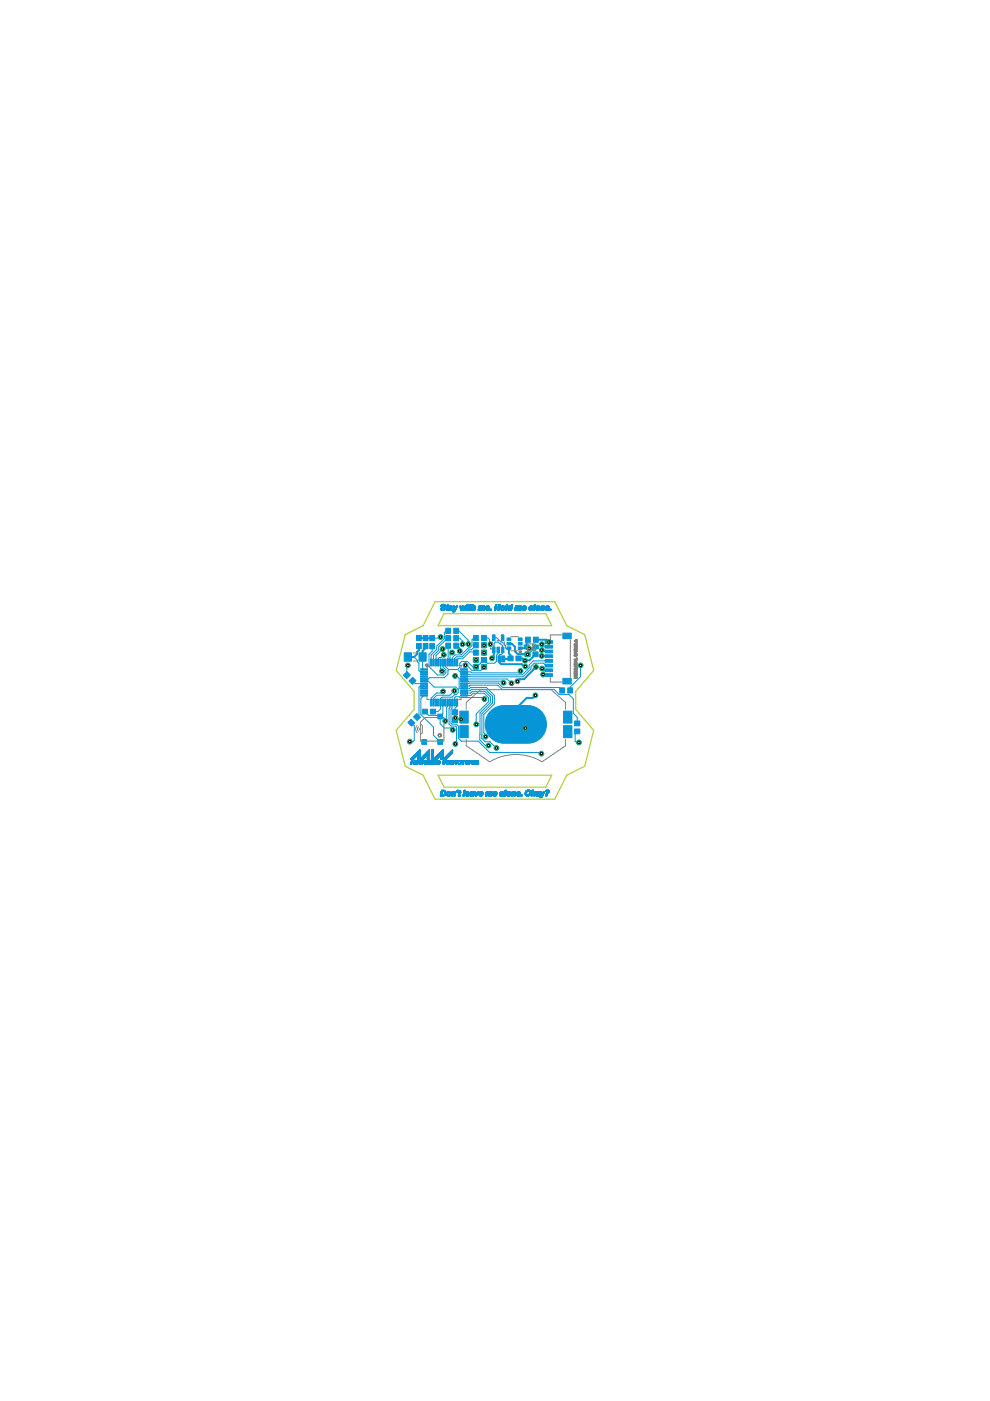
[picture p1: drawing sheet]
<svg xmlns="http://www.w3.org/2000/svg" width="210mm" height="297mm" viewBox="0 0 210 297" stroke-linecap="round" stroke-linejoin="round" font-family="sans-serif">
<g fill="none" stroke="#0696d7" stroke-width=".21">
<path d="M87.8 139.3l.7 .7v.3l.3 .3v1.6l.2 .2 .9 .1M89.6 139.3v2.3M91.6 137v1.1l-.6 .6v2.6l1.8 1.8h1.2l.5-.5v-.6l-.6-.6v-.9M93.4 129.1h.3M93.4 129h.2M93.4 135.1l-.2 .2h-1.6M93.4 129.2h.9M93.5 129.3h.8M93.5 128.5h.3M93.5 128.4h.3M93.5 129.3h.7M93.5 128.6h.4"/>
<path d="M93.6 128.6l.4 .1M93.6 128.3h.8M93.6 128.7h.5M93.6 129.4h.5M93.6 128.7l.6 .1M93.6 128.2h.7M93.7 128.2h.6M93.7 128.8h.6M93.9 128.8h.4M93.9 128.4h-.4M93.9 137.6l-1.4 1.4-.1 1.5M93.9 128.1h.2"/>
<path d="M93.9 128.9h.4M94 129.1h.3M94.1 128.9h.3M94.1 128.4h.3M94.1 129h.3M94.1 138.8l-.6 .6h-.4l-.1 .2-.1 .9M94.2 128.5h.2M94.2 128.4h.2M94.2 128.5h.1M94.4 129.1h-.3M94.6 128.6h.5M94.6 129.2h.4"/>
<path d="M94.6 129.2h.2M94.6 129.1h.2M94.6 128.5h.5M94.6 129.3h.4M94.6 128.9h.3M94.6 129.4h.4M94.6 128.8h.3M94.7 128.7h.2M94.7 128.4h.3M94.8 128.3h.2M94.9 129h-.3M94.9 128.9h-.3"/>
<path d="M94.9 135.2l.1 .1h-.2l-1.8 1.9v.6l-1.1 1.2v1.5M94.9 128.8h-.2M94.9 137l.1-.1-.1 3.6M94.9 128.7h-.2M94.9 128.2h.1M95 133.8h-.5l-.3 .3v1.3l-1.6 1.6v.7l-1.2 1.2v1.6M95 129.3h-.4M95 128.4h-.3M95 128.2h.1M95 133.8l-.2 .2M95.1 129.2h.3M95.1 129.1h.2"/>
<path d="M95.1 129.3h.7M95.1 129.2h.7M95.1 128.6h-.5M95.1 128.5h-.5M95.2 128.9h.7M95.2 128.7h.3M95.2 129.4h.3M95.2 128.7h.7M95.2 128.6h.7M95.3 128.9h.6M95.3 128.5h.6M95.4 129.1h-.3"/>
<path d="M95.4 128.5h.4M95.4 139.7h.1M95.5 129h-.4M95.5 129.2h.3M95.5 128.8h.4M95.6 129.4h.3M95.6 129h.3M95.7 128.7h.2M95.8 138.3l-.4 .4v1.8M95.9 129.1h-.3M95.9 128.9l-.8 .1M96 129.6h.4"/>
<path d="M96 129.6h.1M96.1 129.8h.1M96.1 128.6h.3M96.1 128.5h.3M96.1 129.6h.4M96.1 128.7h.3M96.2 128.8h.2M96.2 128.7h.2M96.2 128.9h.2M96.2 129.1h.5M96.2 129h.2M96.2 129.2h.5"/>
<path d="M96.2 129.3h.4M96.2 129.2h.4M96.3 129.3h.3M96.4 129.7h-.4M96.4 129.6h-.4M96.5 129.5h-.3M96.5 129.4l-.3 .1M96.5 129h.3M96.6 129.4h-.3M96.7 128.6h.3M96.7 136.9h.3l.5 .4v.7M96.7 135.3h.8l.5 .6v.7"/>
<path d="M96.7 133.8h.6l2 1.9v.9M96.8 129h-.3M96.8 128.9h-.3M96.8 128.8l-.2 .1M96.9 128.8h-.3M96.9 128.7l-.3 .1M96.9 128.7h-.3M97 128.6h-.3M97 128.5h-.2M97.5 128.6h.3M97.5 128.5h.3M97.5 128.5h.2"/>
<path d="M97.6 128.7h.2M97.6 128.6h.2M97.6 128.8h.2M97.6 129h.4M97.6 128.9l.5 .1M97.6 128.9h.2M97.6 129.1h.4M97.6 129.3h.3M97.6 129.2h.3M97.7 129.4h.2M97.9 129.3h-.3M98 128.7h.3"/>
<path d="M98 129.2h-.4M98 129.1h-.4M98 128.6h.3M98 128.5h.3M98.1 128.5h.2M98.1 129h.5M98.1 128.9h.5M98.2 129.1h.4M98.2 129.4h.2M98.2 129.3h.2M98.3 128.9h-.4M98.3 128.8l-.4 .1"/>
<path d="M98.3 128.8h-.4M98.5 129.3h-.3M98.5 129.2h-.3M98.5 128.7h.3M98.7 128.9h-.3M98.7 128.8l-.3 .1M98.7 128.8h-.3M98.7 128.7l-.2 .1M98.8 128.7h-.3M98.8 129.4h.3M98.8 129.3h.3M98.8 128.6h-.2"/>
<path d="M98.8 129.2h.3M98.8 128.5h-.2M98.9 129.1h.2M98.9 128.5h-.3M98.9 129h.2M98.9 128.9h.2M98.9 128.8h.3M99 128.7h.2M99 128.6h.2M99 128.5h.2M99 128.2h.3M99.1 129.3h-.3"/>
<path d="M99.1 129.2h-.3M99.1 129.1h-.2M99.1 128.9l-.2 .1M99.2 128.8l-.3 .1M99.2 128.7l-.3 .1M99.2 128.6l-.2 .1M99.3 128.3h-.3M99.3 128.2l-.3 .1M99.3 128.1l-.2 .1M99.3 128.6h.6M99.4 129.3h.4M99.4 129.2h.4"/>
<path d="M99.4 129.1h.2M99.4 128.5h.5M99.4 129h.2M99.4 128.9h.3M99.4 129.4h.3M99.4 128.8h.3M99.5 128.7h.2M99.5 128.4h.3M99.5 128.3h.3M99.6 129.2h-.2M99.6 129.1h-.2M99.7 128.9l-.3 .1"/>
<path d="M99.7 128.8l-.3 .1M99.7 128.7l-.3 .1M99.7 128.2h.1M99.8 128.2h.1M99.8 128.2l-.2 .1M99.9 129.4h.2M99.9 129.3h.2M99.9 129.2h.2M99.9 128.6h-.6M99.9 128.5h-.5M99.9 129.1h.3M99.9 128.9h.3"/>
<path d="M100 128.8h.2M100 128.7h.8M100 128.6h.8M100 128.5h.8M100.1 128.4h.2M100.1 128.3h.2M100.1 128.2h.2M100.2 129.1h-.3M100.2 129h-.3M100.2 128.9h-.3M100.2 128.8h-.2M100.3 128.7l-.3 .1"/>
<path d="M100.3 128.5h-.3M100.3 128.4h-.2M100.3 128.7h-.3M100.3 128.3h-.2M100.4 128.2h-.3M100.4 128.5h.3M100.4 129.4h.3M100.4 129.3h.3M100.5 129.2h.2M100.5 129.1h.2M100.5 128.9h.3M100.5 128.8h.3"/>
<path d="M100.5 128.7h.3M100.6 128.7h.2M100.7 129.1h-.2M100.8 129h-.3M100.8 128.9h-.3M100.8 128.8h-.3M100.9 136.8l-1 1h-.5l-1.4 1.5h-1.2l-.4 .3v.9M100.9 138.4l-.1-.2h-1.2l-1.5 1.5h-.9l-.3 .3v.5M100.9 135.3h-.5l-.3 .3v1.3l-.5 .5h-.3l-1.5 1.5h-1.3l-.6 .5v1.1M101.4 129.4h.2M101.4 129.3h.2M101.4 129.2h.3"/>
<path d="M101.4 129.1h.3M101.5 129h.2M101.5 128.9h.2M101.6 128.6h1.2M101.6 128.5h.7M101.7 129.3h-.3M101.7 129.2h-.3M101.7 129.1h-.3M101.7 128.8l-.2 .1M101.8 128.8h-.3M101.8 128.7l-.3 .1M101.8 128.5h-.2"/>
<path d="M101.9 128.7h-.4M101.9 128.5h.3M101.9 129.4h.3M101.9 129.3h.3M101.9 129.2h.3M102 129.1h.2M102 129h.2M102 128.9h.3M102 128.8h.3M102 128.7h.4M102.2 129.3h-.3M102.2 129.2h-.3"/>
<path d="M102.2 129.1h-.2M102.3 128.9l-.3 .1M102.3 128.8h-.3M102.3 128.7l-.3 .1M102.4 128.5h.4M102.4 129.4h.3M102.4 129.3h.3M102.5 129.2h.2M102.5 129.1h.2M102.5 129h.3M102.5 128.9h.3M102.6 128.8h.2"/>
<path d="M102.6 128.7h.2M102.6 135.3h.9l.3 .3v.8l.1 .2M102.7 129.3h-.3M102.7 129.2h-.2M102.8 129.1h-.3M102.8 128.9l-.3 .1M102.8 128.8l-.2 .1M102.8 128.7l-.2 .1M102.8 128.6l-1.3 .1M103 129.1h.2M103 128.9h.8M103 129.2h.3"/>
<path d="M103 128.8l.8 .1M103 128.8h.2M103 129.2h.7M103 129.3h.7M103.1 128.6h.6M103.1 129.3h.5M103.1 128.5h.6M103.2 129.4h.3M103.2 128.5h.4M103.3 128.7l-.3 .1M103.3 128.7h-.3M103.5 129.1h.2"/>
<path d="M103.5 128.7h.3M103.6 128.7l.2 .1M103.6 128.8h.2M103.8 129.2h-.4M103.8 128.6l-.7 .1M103.8 129h-.8M103.9 129.4h.2M103.9 129.3h.2M103.9 129.2h.3M104.2 129.3h-.3M104.2 129.2h-.3M104.7 137.8l.1-1.4 .2-.3h.7a1.55 1.55 0 0 1 .9 1.7l-.1 .8-.6 .3v.8"/>
<path d="M104.7 135.2h.6l.9 .9h.2l.8 .8v.5l.2 .2 .5-.1M104.8 129.4h.3M104.8 129.3h.3M104.9 129.2h.2M104.9 129.1h.3M104.9 128.9h.3M104.9 128.8h.3M105 128.7h1M105 128.5h.3M105 128.4h.3M105.1 128.3h.2M105.1 128.2h.2"/>
<path d="M105.2 129.1h-.3M105.2 129h-.3M105.2 128.9h-.3M105.3 128.6h-.3M105.3 128.5h-.3M105.3 128.4h-.2M105.3 128.2l-.2 .1M105.3 128.1l-.2 .1M105.6 129.4h.2M105.6 129.3h.2M105.6 129.2h.3M105.6 129.1h.3"/>
<path d="M105.6 129h.3M105.6 137.8v.7l-.3 .4v1.3l-.4 .4h-1.6l-.7-.7-1.5 1.5h-.9l-1.1-1.2h-1.2l-.4 .4v.9l-.5 .4M105.7 128.9h.2M105.7 128.6h.3M105.7 128.5h.3M105.8 128.4h.2M105.8 128.3h.2M105.8 128.2h.3M105.9 129.3h-.3M105.9 129.2h-.3M105.9 129.1h-.3M105.9 128.9l-.2 .1"/>
<path d="M105.9 128.8l-.2 .1M105.9 128.8h-.9M106 128.7l-1 .1M106 128.6l-1 .1M106.1 129.1h.3M106.1 129h.3M106.1 128.9h.3M106.1 128.8h.3M106.2 129.2h.3M106.2 129.2h.7M106.2 128.7h.2M106.2 129.3h.7"/>
<path d="M106.2 128.7h.8M106.3 129.3h.5M106.3 128.6h.7M106.3 128.5h.6M106.3 129.4h.4M106.4 128.5h.4M106.4 128.8h-.2M106.5 128.7h-.3M106.7 129.1h.3M106.7 128.7h.3M106.8 129h.2M106.8 128.9h.2"/>
<path d="M106.8 128.8h.2M106.8 128.7h.2M107 129.2h-.4M107 129.1h-.3M107.1 129.4h.3M107.1 129.3h.3M107.2 129.2h.2M107.2 129.1h.2M107.2 128.9h.3M107.3 128.8h.2M107.3 128.7h.2M107.3 128.6h.2"/>
<path d="M107.3 128.5h.2M107.3 128.4h.3M107.4 128.3h.2M107.4 128.2h.2M107.4 129.1h-.2M107.5 129h-.3M107.5 128.9h-.3M107.5 128.8h-.2M107.5 128.7h-.2M107.5 128.6h-.2M107.6 128.5h-.3M107.6 128.4h-.3"/>
<path d="M107.6 128.3h-.2M107.6 128.2h-.2M107.7 129.2h.3M107.7 129.1h.2M107.7 129h.2M107.7 128.9h.2M107.7 129.2h.8M107.7 128.8h.2M107.7 129.3h.8M107.7 128.8h.3M107.8 128.6h.8M107.8 129.4h.3"/>
<path d="M107.8 128.5h.5M107.9 128.5h.4M107.9 128.8h-.2M108 128.7h-.3M108.2 129.4h.3M108.2 129.1h.3M108.2 128.7h.4M108.3 129h.2M108.3 128.7h.3M108.3 128.9h.2M108.3 128.8h.3M108.4 128.5h.2"/>
<path d="M108.4 128.4h.2M108.4 128.4h.3M108.4 128.3h.3M108.5 128.2h.2M108.5 129.2h-.4M108.5 129.1h-.3M108.6 128.6l-.8 .1M108.6 128.5h-.2M108.7 128.3h-.3M108.7 128.2h-.2M109.1 129.4h.3M109.2 129.3h.2"/>
<path d="M109.2 129.2h.2M109.2 129.1h.2M109.2 129.1h.3M109.2 129h.3M109.2 128.9h.3M109.3 128.8h.2M109.3 128.7h.3M109.3 128.6h1.3M109.3 128.5h.7M109.3 128.5h.3M109.5 128.8l-.3 .1M109.6 128.7h-.3"/>
<path d="M109.6 128.5h.4M109.7 129.4h.2M109.7 129.3h.2M109.7 129.2h.2M109.7 129.1h.3M109.7 129h.3M109.8 128.9h.2M109.8 128.8h.2M109.9 129.3h-.2M110 129.2h-.3M110 129.1h-.3M110 128.9l-.3 .1"/>
<path d="M110 128.8h-.2M110.1 128.7l-.3 .1M110.1 128.5h.5M110.2 128.7h-.4M110.2 128.5h.3M110.2 129.4h.2M110.2 129.3h.2M110.2 129.2h.3M110.3 129.1h.2M110.3 129h.2M110.3 128.9h.2M110.3 128.8h.3"/>
<path d="M110.3 128.7h.3M110.5 129.3h-.3M110.5 129.2h-.3M110.5 129.1h-.2M110.5 128.9l-.2 .1M110.6 128.8l-.3 .1M110.6 128.7l-.3 .1M110.6 128.6l-1.3 .1M110.7 129.1h.3M110.7 128.9h.8M110.7 128.8l.8 .1M110.7 129.2h.3"/>
<path d="M110.8 129.2h.7M110.8 129.3h.6M110.8 128.7h.7M110.8 128.6h.7M110.9 129.3h.5M110.9 128.5h.5M110.9 129.4h.4M111 128.5h.4M111 128.8h-.3M111 128.7l-.2 .1M111.1 128.7h-.3M111.3 129.1h.2"/>
<path d="M111.3 128.7h.2M111.3 128.8h.2M111.5 129.2h-.3M111.5 129h-.8M111.6 137.2l.4 .3h.2M112.1 129.1h.3M112.1 129h.3M112.1 128.9h.3M112.2 129.2h.3M112.2 129.1h.2M112.2 128.8h.2M112.2 129.2h.7"/>
<path d="M112.2 129.3h.6M112.2 128.7h.3M112.2 128.7h.8M112.3 129.3h.5M112.3 128.6h.7M112.3 129.4h.4M112.4 128.5h.5M112.4 128.9h-.3M112.4 128.5h.4M112.5 128.8h-.3M112.5 128.7h-.3M112.6 129.1h.3"/>
<path d="M112.7 129.1h.2M112.7 128.7h.3M112.8 128.8h.1M112.8 128.7h.2M112.9 129.2h-.3M113.1 129.4h.2M113.1 129.3h.2M113.1 129.2h.2M113.1 129.1h.3M113.2 128.9h.2M113.2 128.8h.2M113.2 128.7h.2"/>
<path d="M113.2 128.6h.3M113.2 128.5h.3M113.3 128.4h.2M113.3 128.3h.2M113.3 128.2h.3M113.4 129.1h-.3M113.4 129h-.3M113.4 128.9h-.2M113.4 128.8h-.2M113.5 128.7h-.3M113.5 128.6h-.3M113.5 128.3h-.2"/>
<path d="M113.6 129.1h.2M113.6 129h.2M113.6 128.9h.2M113.6 129.2h.3M113.6 129.1h.3M113.6 128.8h.3M113.6 137.2l-.1 .7h-.6l-1 .8M113.6 129.2h.8M113.7 129.3h.6M113.7 128.6h.7M113.8 129.4h.4M113.8 128.5h.6"/>
<path d="M113.9 128.8l-.3 .1M113.9 128.5h.4M113.9 128.8h-.3M114 128.7h-.4M114.2 128.7h.3M114.2 129h.3M114.3 128.9h.2M114.3 128.8h.2M114.4 129.2h-.3M114.4 129.1h-.2M114.4 128.6l-.7 .1M114.5 129.1h-.3"/>
<path d="M114.5 129h-.3M114.6 129.2h.3M114.6 129.1h.2M114.6 129.2h.8M114.6 129.3h.8M114.7 129.3h.6M114.7 128.8h.4M114.7 128.7l.3 .1M114.7 128.8l.6 .1M114.7 128.7h.8M114.7 128.9h.7M114.7 128.6h.8"/>
<path d="M114.8 129.4h.4M114.8 129.1h.1M114.8 128.5h.6M114.8 128.9l.6 .1M114.9 137.8l.2 .3h1.3M114.9 136.6l.4 .5h1.1M114.9 128.5h.5M114.9 129h.5M115 128.7h-.3M115.1 129.1h.3M115.2 129.1h.2M115.2 128.7h.3"/>
<path d="M115.4 129.2h-.3M115.6 129.1h.2M115.6 128.9h.8M115.6 129.2h.3M115.6 129.1h.3M115.6 128.8l.8 .1M115.7 129.2h.7M115.7 129.3h.6M115.7 128.7h.7M115.7 128.6h.7M115.8 129.3h.4M115.8 128.5h.5"/>
<path d="M115.8 129.4h.4M115.9 128.5h.4M115.9 128.8h-.3M115.9 128.7l-.3 .1M116 128.7h-.3M116.2 129.1h.2M116.2 128.7h.2M116.2 128.8h.2M116.3 139.1h.1M116.4 129.2h-.3M116.4 129h-.8M116.5 129.4h.3"/>
<path d="M116.5 129.3h.3M116.6 129.2h.2M116.8 129.3h-.3M116.8 129.2h-.2M86.4 141.1l-.1 .2v1.9M87.2 153.2l.6 .7v3.1l-.3 .2h-.6M87.5 144.4l.6 .5h1.8M88 160h1M88.1 159.9h.9M88.2 159.8h.8M88.3 159.7h.7M88.4 159.6h.6"/>
<path d="M88.5 159.6h.5M88.5 159.5h.5M88.6 159.4h.4M88.7 159.3h.3M88.8 159.2h.2M88.9 159.1h.1M89 159h.1M89.6 141.6v.1M89.6 141.6l.3 .3M89.9 143.9l.1 .1M89.9 145.5h-.9l-.2 .2v5.9l-.4 .4M89.9 144.4h.9l1.2 1.3h4.6l.6 .5"/>
<path d="M89.9 147.4l-.7 .7v3.4l2.7 2.7v1.7l1.4 1.4M90.1 160h1M90.1 159.9h1M90.1 150.9l.8 .8h2.2l.2 .2M90.2 159.9h.9M90.2 159.8h.9M90.3 159.8h.8M90.3 159.7h.8M90.4 159.7h.7M90.4 159.6h.7M90.5 159.6h.6M90.5 159.5h.6"/>
<path d="M90.6 159.4h.5M90.7 159.3h.4M90.8 159.2h.3M90.9 159.1h.2M91 159.1h.1M91 159h.1M91.5 160h.4M91.5 159.9h.4M91.5 159.8h.4M91.5 159.7h.4M91.5 159.6h.4M91.5 159.5h.4"/>
<path d="M91.5 159.4h.4M91.5 159.3h.4M91.5 159.2h.4M91.5 159.1h.4M91.5 159h.4M92.9 160h1M93 159.9h.9M93.1 159.8h.8M93.2 159.8h.7M93.2 159.7h.7M93.3 159.7h.6M93.3 159.6h.6"/>
<path d="M93.3 151.9v1.6l.9 .8h1.4l.4 .4M93.4 159.6h.5M93.4 159.5h.5M93.4 140.5v1.5l.3 .3M93.5 159.4h.4M93.6 159.3h.3M93.7 159.2h.2M93.8 159.1h.1M93.9 159h.1M93.9 148.9v2.4l-.6 .6M93.9 146.6l-.3 .3h-1.1l-1 1.1-.1 .9M94.2 143.7h-3.1l-.3 .3h-.9"/>
<path d="M94.4 140.5l.1 .8 .6 .6h1.9M94.9 148.9l-.1 .9-.1 .2v2.5l-.3 .4M95.2 141.9l-.2 .3v.7l-.8 .8M95.3 159.6h.6M95.4 159.6h.5M95.4 148.9v1.1l-.2 .2v3.3l.4 .4h1l.2 .3v3.3l-.3 .2M95.4 159.5h.5M95.5 159.4h.4M95.6 160h-.7M95.6 159.3h.3M95.6 160h-.6M95.7 159.9h-.7"/>
<path d="M95.7 159.2h.2M95.7 159.9h-.6M95.8 159.8h-.7M95.8 159.1h.1M95.8 159.7l-.6 .1M95.9 159.7h-.7M95.9 148.9l-.1 1.3-.2 .2v3l.2 .1h1l.4 .5v2.5l.6 .6h3.6l2.4 2.4h10.7l.3 .3M95.9 159h.1M95.9 159.6l-.6 .1M96.3 146.5l-.9 .9h-2.8l-.6 .7-.1 .8M96.5 143.3h.3l.5 .5v2.2l-.1 .2M96.5 152.2v.5"/>
<path d="M96.9 148.9l-.1 .9-.3 .4v.8M97 141.9l.5 .6h2.3l.2 .2h9.9l.4-.4M97.2 146.2v.6l-.5 .5h-.3l-.6 .5h-2.1l-.3 .3v2.2l-.6 .6h-1M98.3 144h9.2l.9 .9M98.4 152l-.7 .5M98.4 146.9h1.4l.3-.3h2.7l1.2 1.2v1.1l-2.2 2.3-.1 5.7 1.2 1.2h.6M98.4 145.9h1.2l.2-.1h3.3l1.7 1.6v1.8l-2.2 2.3v3.9l.2 .2 .1 .6M98.4 144.9h1l.1-.1h6.2l.9 1h12l.6 .6M98.4 146.5h1.3l.3-.3h3l1.4 1.4v1.5l-2.2 2.2-.1 5.3M98.4 145.5h1.1l.2-.2h5.8l.9 .9h11.1l1.1 1h2l1 1v3.1l.8 .8v1.3M98.4 147.4h1.4l.5-.4h2.3l1 .9v.9l-2.6 2.6v2.2M98.4 144.4h8l.3 .4"/>
<path d="M98.6 144h-.1M99.4 144.4h.1M100.9 141.3v.1M101.9 140.6h.1M102.1 156.5l.8 .8h1l1.3 1.3M102.6 141.4v.1M102.7 148.2l-.3-.3h-4.9l-.1-.2h-.8l-.2 .2v1M102.8 141.3l-.9 .9h-1.8l-1.1-1.2h-.3l-.3 .3v.6M105.2 158.6h.1M110.5 152.4l-1.1 1.2M111.2 140l.1 .1M116.4 141.1h-.6l-.5-.5h-2l-.7 .7v.5l-1.7 1.7-12.5-.1"/>
<path d="M116.4 140.1h-3.3l-.9 .9v.6l-1.5 1.5h-11l-.2-.1h-1.1M122.4 155.1l-.5 .4v1.7l.3 .2h.5M123.1 141.1v2.4l-2.2 2.2v.7l.2-.2M87 162h.2M87 161h.6M87 161.9h.2M87.1 161.9h.1M87.1 161.8h.6M87.1 161.7h.6M87.2 161.6h.1M87.2 161.5h.2M87.3 161.3l.2 .1"/>
<path d="M87.3 161.3h.2M87.3 161.6l-.2 .1M87.3 161.2h.2M87.4 161.5l-.2 .1M87.4 161.5l.2 .1M87.4 161.5h.2M87.5 161.6h.2M87.6 161.9h.2M87.6 161.4h-.4M87.6 161.5h-.4M87.6 162h.2M87.7 161h-.7"/>
<path d="M87.7 160.9l-.6 .1M87.7 161.8h-.6M87.8 160.9h-.7M87.8 160.8h-.6M87.9 160.8h-.7M87.9 162h.4M87.9 161.9h.6M87.9 161.8h.2M87.9 161.7h.2M87.9 161.6h.2M87.9 161.5h.2M87.9 161.4h.2"/>
<path d="M87.9 161.4h.6M87.9 161.3h.6M87.9 161.2l.5 .1M87.9 160.7h-.6M88 160.7h-.7M88 160.6h-.6M88.1 160.5l-.7 .1M88.1 160.5h-.6M88.2 160.4l-.7 .1M88.2 160.4h-.6M88.3 160.3l-.6 .1M88.3 161.4h.2"/>
<path d="M88.3 160.3h-.6M88.3 161.8h.2M88.4 161.4l.2 .1M88.4 161.5h.2M88.4 160.2l-.6 .1M88.4 161.7h.2M88.4 161.6h.2M88.4 161.5l.2 .1M88.5 160.2h-.7M88.5 162h-.6M88.5 161.9h-.6M88.5 160.1h-.6"/>
<path d="M88.6 161.8h-.2M88.6 161h1.1M88.6 160.9h.4M88.6 160.8h.4M88.6 160.7h.4M88.6 160.6h.4M88.6 160.5h.4M88.6 160.4h.4M88.6 160.3h.4M88.6 160.2h.4M88.6 160.1h.4M88.6 161.2l.2 .1"/>
<path d="M88.6 161.3h.2M88.7 161.3h.1M88.7 161.4l.2 .1M88.7 161.4h.2M88.7 161.5h.2M88.7 161.5l.2 .1M88.8 161.6h.1M88.8 161.6l.2 .1M88.8 161.7h.2M88.8 161.8h.4M88.8 161.9h.3M88.9 161.9h.2"/>
<path d="M88.9 162h.2M89 160.1h-1.1M89 160h-1M89.1 161.4h.2M89.2 161.3h.1M89.2 161.7h-.2M89.2 161.6l-.2 .1M89.2 161.6h-.2M89.3 161.5l-.2 .1M89.3 161.5h-.2M89.3 161.4l-.2 .1M89.3 161.3h-.1"/>
<path d="M89.4 162h.1M89.4 162h.2M89.4 161.2l-.2 .1M89.4 161.9h.2M89.4 161.8h.7M89.5 161.8h.6M89.5 161.7h.6M89.6 161.4h.3M89.6 161.3h.3M89.7 161.3h.2M89.7 161.6l-.2 .1M89.7 161.6h-.2"/>
<path d="M89.7 161.5l-.2 .1M89.7 161.5h-.1M89.8 160.9h-1.2M89.8 160.9h-.7M89.8 161.5l.2 .1M89.8 161.5h.2M89.8 161.6h.2M89.9 161.6l.1 .1M89.9 160.8h-.7M89.9 161.9h.2M89.9 161.4h-.3M90 161.9h.1"/>
<path d="M90 161.5h-.4M90 160.7h-.7M90 162h.2M90 160h1.1M90 160.7h-.6M90.1 160.6h-.7M90.1 160.5l-.6 .1M90.2 160.5h-.7M90.3 160.4l-.7 .1M90.3 162h.1M90.3 161.9h.1M90.3 161.8h.1"/>
<path d="M90.3 161.7h.1M90.3 161.6h.1M90.3 161.6h.4M90.3 161.5l.3 .1M90.3 161.5h.3M90.3 161.4l.3 .1M90.3 161.4h.3M90.3 161.3l.2 .1M90.3 161.3h.2M90.3 161.2l.2 .1M90.3 160.4h-.7M90.4 160.3l-.7 .1"/>
<path d="M90.4 160.3h-.7M90.5 160.2l-.7 .1M90.5 160.2h-.7M90.5 161.6h.4M90.6 161.7h.3M90.6 161.8h.3M90.6 161h.5M90.6 160.9h.5M90.6 160.8h.5M90.6 160.7h.5M90.6 160.6h.5M90.6 160.5h.5"/>
<path d="M90.6 160.4h.5M90.6 160.3h.5M90.6 160.2h.5M90.6 161.9h.3M90.7 161.9h.2M90.7 162h.2M90.7 161.6h.2M90.7 161.5h.2M90.7 161.4h.2M90.7 161.3h.2M90.7 161.2h.2M91 161.7h.2"/>
<path d="M91 161.6h.2M91 161.5h.2M91.1 160.1h-1.2M91.1 161.8h.2M91.1 161.8h.1M91.1 161.4h.1M91.1 161.9h.6M91.1 161.4h.6M91.1 161.3h.6M91.2 162h.5M91.2 161.3h.4M91.3 161.4h-.2"/>
<path d="M91.3 162h.2M91.4 161.2h.1M91.5 161h1M91.5 161h1.1M91.5 160.9h.4M91.5 160.8h.4M91.5 160.7h.4M91.5 160.6h.4M91.5 160.5h.4M91.5 160.4h.4M91.5 160.3h.4M91.5 160.2h.4"/>
<path d="M91.5 160.1h.4M91.5 161.4h.2M91.6 161.8h.1M91.6 161.5h.1M91.6 161.7v.1M91.7 161.8h-.2M91.7 161.4l-.1 .1M91.9 162h.6M91.9 161.9h.6M91.9 161.8h.1M91.9 161.7h.1M91.9 161.6h.6"/>
<path d="M91.9 161.5h.6M91.9 161.5h.1M91.9 161.4h.1M91.9 161.3h.6M91.9 161.2h.6M92.5 161.6l-.6 .1M92.5 161.3l-.6 .1M92.6 162h.4M92.6 161.9h.7M92.6 161.8h.2M92.6 161.7h.2M92.6 161.6h.2"/>
<path d="M92.6 161.5h.2M92.6 161.4h.2M92.6 161.4h.6M92.6 161.3h.6M92.6 161.2l.6 .1M92.6 160.9l-.6 .1M92.7 160.9h-.7M92.8 160.8h-.7M92.9 160.7h-.7M93 160.6h-.7M93 160.5l-.6 .1M93.1 160.5h-.7"/>
<path d="M93.1 161.4h.2M93.1 161.8h.2M93.1 160.4l-.6 .1M93.1 161.7h.2M93.1 161.6h.2M93.1 161.5h.2M93.2 160.4h-.7M93.2 162h-.6M93.2 161.9h-.6M93.2 160.3l-.6 .1M93.3 160.3h-.7M93.3 161.8h-.2"/>
<path d="M93.3 160.2l-.6 .1M93.4 160.2h-.7M93.4 168.6h.3M93.4 168.5h.3M93.4 168.4h.3M93.5 168.3h.2M93.5 168.2h.2M93.5 168.1h.2M93.5 161h1.1M93.5 160.9h1.2M93.5 160.9h.4M93.5 160.8h.4"/>
<path d="M93.5 160.7h.4M93.5 160.6h.4M93.5 160.5h.4M93.5 160.4h.4M93.5 160.3h.4M93.5 160.2h.4M93.5 168h.3M93.5 167.9h.3M93.6 167.8h.2M93.6 167.8h.9M93.6 167.7h.8M93.6 167.6h.7"/>
<path d="M93.7 168.3l-.3 .1M93.8 168.1h-.3M93.8 168h-.3M93.8 167.9h-.3M93.9 160.1h-1.1M94 162h.1M94 161.9h.1M94 161.8h.1M94 161.8h.3M94 161.6h.6M94 161.5h.1M94 161.4h.1"/>
<path d="M94 161.3l.6 .1M94 161.3h.5M94 161.2l.5 .1M94.1 168.8h-.8M94.2 168.7h-.8M94.2 167.8h.3M94.2 168.3h.3M94.2 167.9h.3M94.3 168.2h.2M94.3 167.9h.2M94.3 168.7h-.9M94.3 168.1h.2"/>
<path d="M94.3 168h.2M94.3 161.4h.3M94.3 168.6h-.9M94.4 168.6h-.5M94.4 161.4h.2M94.4 161.5h.2M94.4 168.5h-.3M94.4 168.4l-.3 .1M94.5 168.4h-.3M94.5 161.7h-.5M94.5 168.3l-.3 .1M94.6 161.6l-.6 .1"/>
<path d="M94.6 161.6h-.2M94.6 168.5h.3M94.6 168.4h.3M94.6 168.3h.3M94.7 168.6h.2M94.7 168.6h.8M94.7 160.9h-.7M94.7 162h.2M94.7 161.9h.2M94.7 161.8h.2M94.7 161.7h.5M94.7 161.6h.7"/>
<path d="M94.7 161.5l.7 .1M94.7 161.5h.2M94.7 161.4h.2M94.7 161.3l.7 .1M94.7 161.3h.6M94.7 161.2l.6 .1M94.7 168.7h.7M94.7 168h.8M94.8 160.8h-.7M94.8 168h.7M94.8 168.8h.5M94.8 167.9h.6"/>
<path d="M94.9 160.7h-.7M94.9 160.7h-.6M94.9 168.2l-.2 .1M94.9 168.2h-.2M94.9 167.9h.4M95 160.6h-.7M95 168.8h.1M95 168.1h-.3M95 160.5l-.6 .1M95 161.8h.3M95.1 168.1h-.4M95.1 160.5h-.7"/>
<path d="M95.1 161.8h.2M95.1 161.9h.3M95.1 160.4l-.6 .1M95.1 161.4h.3M95.2 161.9h.2M95.2 160.4h-.7M95.2 162h.2M95.2 161.5h.2M95.2 161.4h.2M95.2 168.1h.3M95.2 160.3l-.6 .1M95.3 168.4h.2"/>
<path d="M95.3 160.3h-.7M95.3 168.1h.2M95.3 161.6l-.6 .1M95.3 168.3h.2M95.3 168.2h.2M95.4 160.2l-.7 .1M95.4 160.2h-.7M95.5 160.1h-.7M95.5 168.6h-.3M95.5 161.8h.2M95.5 161.7h.2M95.5 161.6h.2"/>
<path d="M95.5 161.5h.2M95.5 161.9h.3M95.5 168.5h-.3M95.5 168.4h-.2M95.6 161.9h.6M95.6 162h.6M95.6 161.3h.5M95.7 168.8h.2M95.7 168.7h.2M95.7 168.6h.2M95.7 162h.4M95.7 161.5h-.2"/>
<path d="M95.7 161.3h.4M95.7 168.5h.2M95.7 168.4h.3M95.7 161.4l-.2 .1M95.7 168.3h.3M95.8 168.2h.2M95.8 162.1h.1M95.8 161.4h-.3M95.8 168h.8M95.8 167.9h.3M95.9 168.7h-.2M95.9 168.6h-.2"/>
<path d="M96 161.4h.2M96 168.4l-.3 .1M96 168.3l-.3 .1M96 161.4l.2 .1M96.1 161.8h.1M96.1 168.2h-.3M96.1 161.5h.1M96.1 168.1h-.3M96.1 161.7h.2M96.1 161.6h.2M96.1 161.5h.2M96.1 167.9h.5"/>
<path d="M96.2 168.1h-.4M96.2 161.4h-.6M96.2 167.9h.3M96.2 161.9h-.2M96.2 168.8h.3M96.2 168.7h.3M96.2 168.6h.3M96.3 161.8h-.2M96.3 168.6h.2M96.3 168.5h.2M96.3 168.4h.2M96.3 168.3h.3"/>
<path d="M96.3 168.1h.3M96.4 161.3h.6M96.4 161.2h.6M96.4 168.2h.2M96.4 168.1h.2M96.5 168.7h-.3M96.6 168.3l-.3 .1M96.6 162h.1M96.6 161.9h.1M96.6 161.8h.1M96.6 161.7h.1M96.6 161.6h.1"/>
<path d="M96.6 161.5h.1M96.6 161.4h.1M96.6 168h-.8M96.9 168h.2M96.9 167.9h.2M96.9 167.8h.2M96.9 167.7h.3M96.9 167.6h.3M97 161.8h.2M97 161.7h.2M97 161.6h.2M97 161.5h.2"/>
<path d="M97.1 161.8h.2M97.1 161.9h.2M97.1 161.9h.6M97.1 167.9h-.2M97.1 161.4h.6M97.2 162h.5M97.2 168.1h.5M97.2 168h.5M97.2 167.7l-.3 .1M97.2 161.3h.5M97.2 168.7h.4M97.2 168.6h.4"/>
<path d="M97.2 168.5h.2M97.2 167.9h.5M97.2 167.6h-.3M97.2 168.3h.3M97.2 162h.4M97.2 161.5h-.1M97.2 161.3h.4M97.2 168.8h.4M97.2 168.2h.3M97.3 168.1h.2M97.3 161.4l-.2 .1M97.3 167.8h.3"/>
<path d="M97.3 168.8h.2M97.3 167.7h.3M97.4 162.1h.1M97.4 161.4h-.3M97.4 167.7h.2M97.4 168.6h-.2M97.5 168.4l-.3 .1M97.5 168.4h-.3M97.5 168.3h-.3M97.5 161.4h.3M97.5 168.2h-.2M97.6 161.4l.2 .1"/>
<path d="M97.6 161.8h.2M97.6 161.5h.2M97.6 167.6h.1M97.6 161.7h.2M97.7 161.6h.1M97.7 168h-.5M97.8 161.9h-.3M97.8 161.8h-.2M97.9 161.3h.6M97.9 161.3h.9M97.9 161.2h.8M98.1 162h.2"/>
<path d="M98.1 161.9h.2M98.1 161.8h.2M98.1 161.7h.2M98.1 161.6h.2M98.1 161.5h.2M98.1 161.4h.2M98.1 168.8h.3M98.2 168.7h.2M98.2 168.6h.2M98.2 168.5h.2M98.2 168.5h.3M98.2 168.4h.3"/>
<path d="M98.3 168.3h.2M98.3 168.2h.2M98.3 168.1h.2M98.3 168h.3M98.3 167.9h.3M98.3 167.8h.3M98.4 167.7h.2M98.4 167.6h.2M98.4 167.6h.3M98.4 168.7h-.2M98.4 168.6h-.2M98.5 168.3l-.3 .1"/>
<path d="M98.6 161.3l.2 .1M98.6 167.7l-.2 .1M98.6 161.4h.2M98.7 161.4l.2 .1M98.7 168.5h.2M98.7 168.4h.2M98.7 168.3h.8M98.7 161.5h.4M98.7 168.6h.3M98.7 168.6h.7M98.7 168.7h.7M98.8 161.6h.3"/>
<path d="M98.8 168.7h.6M98.8 168h.6M98.8 161.7h.2M98.8 162h.2M98.8 161.9h.2M98.8 161.8h.2M98.9 168.8h.4M98.9 167.9h.5M99 168.2h-.3M99 167.9h.3M99 168.1h-.3M99 168.8h.1"/>
<path d="M99.1 168.1h-.4M99.2 161.4l-.2 .1M99.2 161.4h-.2M99.2 168.6h.3M99.2 168.1h.3M99.2 168.5h.2M99.3 161.3l-.3 .1M99.3 161.3h-.2M99.3 168.1h.2M99.3 161.2l-.2 .1M99.3 168.2h.2M99.4 162h.1"/>
<path d="M99.4 161.9h.1M99.4 161.8h.1M99.4 161.8h.4M99.4 161.6h.6M99.4 161.5h.1M99.4 161.4h.1M99.4 161.3l.6 .1M99.4 161.3h.5M99.4 161.2l.5 .1M99.5 168h-.7M99.5 168.4h-.8M99.6 168.6h.8"/>
<path d="M99.6 168.6h.2M99.6 168.5h.2M99.6 168.7h.8M99.7 168.8h.3M99.7 161.4h.3M99.8 168h.6M99.8 161.6h.2M99.8 168.8h.1M99.8 161.4h.2M99.8 168.3h.6M99.8 167.9h.6M99.8 161.5h.2"/>
<path d="M99.9 168.4l-.3 .1M99.9 168.1h.1M99.9 161.7h-.5M99.9 167.9h.4M99.9 161.6l-.5 .1M100 168.1h-.3M100 168.4h-.4M100.1 168.6h.3M100.1 162h.6M100.1 161.9h.6M100.1 161.9h.2M100.1 161.8h.2"/>
<path d="M100.1 161.7h.2M100.1 161.6h.6M100.1 161.5l.6 .1M100.1 161.5h.2M100.1 161.4h.2M100.1 161.3h.6M100.1 161.2h.6M100.1 168.8h.3M100.1 168.5h.3M100.1 168.4h.3M100.2 168.1h.3M100.4 168.3l-.8 .1"/>
<path d="M100.4 168.3h-.7M100.4 168h-.7M100.5 168.2h-.4M100.6 168h.3M100.6 167.9h.2M100.6 168.1h.3M100.6 168.2h.3M100.7 168.3h.2M100.7 168.2h.2M100.7 161.6l-.6 .1M100.7 168.4h.5M100.8 168.8h.2"/>
<path d="M100.8 161.9h.3M100.8 161.8h.2M100.9 161.9h.6M100.9 161.5h.2M100.9 161.4h.1M100.9 161.5l.4 .1M100.9 161.4h.5M100.9 162h.5M100.9 161.6h.5M100.9 161.3h.5M100.9 161.6l.6 .1M101 162h.4"/>
<path d="M101 161.3h.3M101 168.7h-.2M101.1 168.7h-.3M101.1 162.1h.1M101.1 161.4h-.2M101.1 168.6h-.4M101.1 161.7h.4M101.2 168.5h-.5M101.2 168h.3M101.2 161.4h.3M101.2 167.9h.3M101.3 161.9h.2"/>
<path d="M101.3 168.3l-.3 .1M101.3 167.9h.2M101.3 161.8h.2M101.3 161.4h.2M101.3 161.5h.1M101.3 168.3h-.3M101.3 168.2l-.2 .1M101.4 168.2h-.3M101.4 168.1h-.3M101.4 168.1h-.2M101.6 168.5h.2M101.6 168.4h.2"/>
<path d="M101.6 168.3h.8M101.6 168.6h.2M101.6 168.6h.7M101.6 168.7h.7M101.7 168.7h.5M101.7 168h.6M101.7 168.8h.5M101.8 167.9h.5M101.8 168.2h-.2M101.8 167.9h.4M101.9 168.1h-.3M101.9 168.8h.1"/>
<path d="M102.1 168.6h.2M102.1 168.1h.3M102.1 168.5h.2M102.2 168.1h.2M102.2 168.2h.2M102.3 168h-.6M102.4 168.4h-.8M102.9 168.8h.3M103 168.7h.2M103 168.6h.2M103 168.4h.3M103 168.3h.3"/>
<path d="M103 168.2h.3M103.1 168h1.3M103.1 167.9h.7M103.1 167.9h.3M103.2 168.7h-.2M103.2 168.6h-.2M103.3 168.5h-.3M103.3 168.4h-.3M103.3 168.3h-.3M103.3 168.2h-.2M103.4 168.1h-.3M103.5 168.8h.2"/>
<path d="M103.5 167.9h.3M103.5 168.7h.2M103.5 168.6h.3M103.5 168.4h.3M103.5 168.3h.3M103.6 168.1h.3M103.7 168.7h-.2M103.8 168.6h-.3M103.8 168.5h-.3M103.8 168.4h-.3M103.8 168.3h-.2M103.8 168.2l-.2 .1"/>
<path d="M103.9 168.2h-.3M103.9 168.1h-.3M103.9 167.9h.5M104 168.8h.2M104 167.9h.3M104 168.7h.2M104 168.6h.3M104.1 168.5h.2M104.1 168.3h.2M104.1 168.3h.3M104.1 168.1h.3M104.3 168.7h-.3"/>
<path d="M104.3 168.5h-.2M104.3 168.4h-.2M104.4 168.3h-.3M104.4 168.2h-.3M104.4 168h-1.3M104.5 168.5h.3M104.5 168.4h.3M104.5 168.3h.8M104.5 168.6h.3M104.6 168.6h.7M104.6 168.7h.6M104.6 168h.7"/>
<path d="M104.7 168.8h.4M104.7 167.9h.5M104.8 168.2h-.3M104.8 167.9h.4M104.8 168.1h-.2M104.8 168.8h.2M104.9 168.1h-.3M105.1 168.6h.2M105.1 168.1h.2M105.1 168.5h.1M105.1 168.2h.2M105.3 168h-.7"/>
<path d="M105.3 168.4h-.8M105.9 168.6h.8M105.9 168.6h.3M105.9 168.5h.3M105.9 168.4h.3M105.9 168.7h.8M106 168.7h.7M106 168.3h.7M106 168.8h.3M106.1 168h.6M106.1 168.8h.1M106.1 167.9h.6"/>
<path d="M106.2 168.1h.1M106.2 167.9h.4M106.3 168.1h-.3M106.3 168.4h-.4M106.4 168.6h.3M106.4 168.5h.3M106.4 168.8h.3M106.4 168.2h.4M106.5 168.4h.2M106.5 168.1h.3M106.7 168.3l-.7 .1M106.8 168.2l-.7 .1"/>
<path d="M106.8 168h-.8M106.9 168.8h.2M106.9 168.6h.2M106.9 168.5h.3M106.9 168.4h.3M107 168.3h.2M107 168.2h.2M107 168.1h.3M107 168h.3M107 167.9h.3M107.1 167.8h.2M107.1 167.7h.2"/>
<path d="M107.1 167.6h.3M107.1 168.7h-.2M107.2 168.6h-.3M107.2 168.3l-.2 .1M107.3 168h-.3M107.3 167.9h-.3M107.4 167.6l-.3 .1M107.4 168.5h.3M107.4 168.4h.2M107.4 168.3h.2M107.4 168.6h.3M107.4 168.6h.8"/>
<path d="M107.5 168.7h.7M107.5 168.7h.6M107.5 168h.7M107.6 168.8h.4M107.6 167.9h.6M107.7 168.2l-.3 .1M107.7 168.2h-.3M107.7 167.9h.4M107.7 168.8h.2M107.7 168.1h-.3M107.8 168.1h-.4M108 168.1h.3"/>
<path d="M108 168.4h.3M108.1 168.3h.2M108.1 168.2h.2M108.2 168.6h-.3M108.3 168.5h-.3M108.3 168.4l-.3 .1M108.3 168.3l-.2 .1M108.4 168.8h.2M108.4 168.7h.2M108.4 168.6h.3M108.5 168.5h.2M108.5 168.4h.2"/>
<path d="M108.5 168.3h.2M108.5 168.2h.3M108.6 168h.7M108.6 167.9h.2M108.7 168.7h-.3M108.7 168.6h-.3M108.7 168.4l-.2 .1M108.7 168.3l-.2 .1M108.8 168.2h-.3M108.8 168.1h-.3M108.9 167.9h.4M108.9 168.1h-.4"/>
<path d="M108.9 167.9h.3M109 168.8h.2M109 168.7h.2M109 168.6h.2M109 168.6h.3M109 168.5h.3M109.1 168.4h.2M109.1 168.3h.2M109.1 168.1h.2M109.1 168.2h.2M109.2 168.7h-.2M109.3 168.3l-.2 .1"/>
<path d="M109.3 168h-.8M109.5 168.4h.2M109.5 168.3h.8M109.5 168.6h.3M109.5 168.5h.2M109.5 168.2l.8 .1M109.5 168.6h.8M109.6 168.7h.6M109.6 168h.7M109.7 168.8h.4M109.7 167.9h.5M109.8 168.2h-.3"/>
<path d="M109.8 167.9h.4M109.8 168.8h.2M109.8 168.1h-.3M109.9 168.1h-.3M110 168.1h.3M110.1 168.5h.1M110.1 168.2h.2M110.1 168.1h.2M110.3 168.6h-.3M110.3 168.4h-.8M110.4 168.8h.3M110.4 168.7h.3"/>
<path d="M110.4 168.6h.3M110.5 168.6h.2M111.3 168.3h.3M111.3 168.2h.3M111.4 168.4h.2M111.4 168.1h.2M111.4 168.4l.3 .1M111.4 168h.2M111.4 168.5h.3M111.4 168.6h1M111.4 168.6h.9M111.5 168.7h.7"/>
<path d="M111.6 167.7h.8M111.6 168.1h-.2M111.7 167.6h.7M111.7 168.8h.3M111.7 168h-.3M111.7 167.9h-.3M111.7 167.6h.6M111.8 167.8h-.3M111.8 167.5h.4M111.9 167.7l-.4 .1M112.1 168.5h.3M112.1 167.7l.4 .1"/>
<path d="M112.2 168.7h-.6M112.2 167.8h.3M112.2 168.2h.3M112.2 167.9h.3M112.3 168.1h.2M112.3 167.9h.2M112.3 168h.2M112.4 168.5h-.4M112.5 168.4h-.4M112.5 167.7h-1M112.5 168.3l-.3 .1M112.5 168.3h-.3"/>
<path d="M112.5 168.2h-.2M112.6 168.8h.2M112.6 168.7h.2M112.6 168.7h.3M112.6 168.6h.3M112.6 168.5h.3M112.7 168.4h.6M112.7 168.3h.6M112.7 168.2h.6M112.7 168.1h.6M112.7 168.1h.7M112.8 168h.2"/>
<path d="M112.8 167.9h.2M112.8 167.8h.2M112.8 167.8h.3M112.8 167.7h.3M112.8 167.5h.3M112.9 167.5h.2M112.9 168.4l-.2 .1M113 168.4h-.3M113 168h-.2M113 167.9h-.2M113.1 168.4h.2M113.1 167.6h-.3"/>
<path d="M113.1 168.5h.2M113.1 168.6h.3M113.2 168.7h.2M113.2 168.8h.2M113.4 168h-.3M113.5 168h-.4M113.5 167.9h-.3M113.6 168.6h.3M113.6 168.5h.2M113.6 168.6h.7M113.6 167.9h-.4M113.6 168.7h.7"/>
<path d="M113.6 168.3h.8M113.7 168.1h.2M113.7 168.8h.3M113.7 168h.7M113.7 167.9h.7M113.8 168.4l-.2 .1M113.8 167.9h.5M113.9 168.4h-.3M113.9 168.2h.5M114 168h-.3M114 168.6h.3M114 167.8h.2"/>
<path d="M114 168.5h.3M114.1 168.5h.2M114.1 168.8h.2M114.1 168h.3M114.2 168.1h.2M114.4 168.4h-.3M114.4 168.3l-.8 .1M114.4 168.2l-.7 .1M114.5 169h.4M114.5 168.9h.4M114.6 169.1h.1M114.6 167.9h.3"/>
<path d="M114.6 168h.3M114.6 168.2h.3M114.6 168.1h.3M114.7 168.3h.2M114.7 168.2h.2M114.7 168.4h.2M114.7 168.9h.3M114.7 168.5h.5M114.7 168.4h.5M114.7 168.7h.4M114.7 168.6h.4M114.7 168.8h.3"/>
<path d="M114.8 169.1h-.3M114.9 169l-.4 .1M115 168.8h-.3M115.1 168.7h-.4M115.1 168.6h-.4M115.1 168.1h.3M115.2 168h.2M115.2 168h.3M115.2 168.4h-.2M115.3 168.3l-.3 .1M115.3 168.3h-.3M115.3 168.2l-.2 .1"/>
<path d="M115.4 168.2h-.3M115.4 168.1h-.3M115.5 167.9h-.3M115.6 167.9h.2M115.7 168.8h.3M115.7 168.7h.3M115.7 168.6h.3M115.8 168.5h.2M115.8 167.6h.6M115.8 168.4h.2M115.8 168.3h.3M115.9 167.8h-.3"/>
<path d="M115.9 167.7l-.3 .1M115.9 167.5h.4M116 168.1h.3M116 168.7h-.3M116 167.7h-.3M116 168.6h-.3M116 168.4h-.2M116.1 168.3h-.3M116.2 168.2l-.4 .1M116.2 167.7h.3M116.2 168.2h-.3M116.2 167.8h.3"/>
<path d="M116.3 168.1h-.3M116.4 168h-.4M116.4 168h-.3M116.4 167.7h-.7M116.5 167.9h-.3"/>
</g>
<g fill="#0696d7" stroke="#0696d7" stroke-width=".21">
<path d="M97.5 150.8h1.8v2.5h-1.8z"/>
<path d="M119.5 150.8h1.8v2.5h-1.8z"/>
<path d="M97.5 153.9h1.8v2.5h-1.8z"/>
<path d="M119.5 153.9h1.8v2.5h-1.8z"/>
<path d="M89.2 141.8h1.5v.3h-1.5z"/>
<path d="M89.2 142.3h1.5v.3h-1.5z"/>
<path d="M89.2 142.8h1.5v.3h-1.5z"/>
<path d="M89.2 143.3h1.5v.3h-1.5z"/>
<path d="M89.2 143.8h1.5v.3h-1.5z"/>
<path d="M89.2 144.3h1.5v.3h-1.5z"/>
<path d="M89.2 144.8h1.5v.3h-1.5z"/>
<path d="M89.2 145.3h1.5v.3h-1.5z"/>
<path d="M89.2 145.8h1.5v.3h-1.5z"/>
<path d="M89.2 146.3h1.5v.3h-1.5z"/>
<path d="M89.2 146.8h1.5v.3h-1.5z"/>
<path d="M89.2 147.3h1.5v.3h-1.5z"/>
<path d="M91.2 148.2h.3v1.5h-.3z"/>
<path d="M91.8 148.2h.3v1.5h-.3z"/>
<path d="M92.3 148.2h.3v1.5h-.3z"/>
<path d="M92.8 148.2h.2v1.5h-.2z"/>
<path d="M93.3 148.2h.3v1.5h-.3z"/>
<path d="M93.7 148.2h.3v1.5h-.3z"/>
<path d="M94.3 148.2h.3v1.5h-.3z"/>
<path d="M94.8 148.2h.3v1.5h-.3z"/>
<path d="M95.2 148.2h.3v1.5h-.3z"/>
<path d="M95.8 148.2h.3v1.5h-.3z"/>
<path d="M96.2 148.2h.3v1.5h-.3z"/>
<path d="M96.8 148.2h.2v1.5h-.2z"/>
<path d="M97.7 147.3h1.4v.3h-1.4z"/>
<path d="M97.7 146.8h1.4v.3h-1.4z"/>
<path d="M97.7 146.3h1.4v.3h-1.4z"/>
<path d="M97.7 145.8h1.4v.3h-1.4z"/>
<path d="M97.7 145.3h1.4v.3h-1.4z"/>
<path d="M97.7 144.8h1.4v.3h-1.4z"/>
<path d="M97.7 144.3h1.4v.3h-1.4z"/>
<path d="M97.7 143.8h1.4v.3h-1.4z"/>
<path d="M97.7 143.3h1.4v.3h-1.4z"/>
<path d="M97.7 142.8h1.4v.3h-1.4z"/>
<path d="M97.7 142.3h1.4v.3h-1.4z"/>
<path d="M97.7 141.8h1.4v.3h-1.4z"/>
<path d="M96.8 139.7h.2v1.5h-.2z"/>
<path d="M96.2 139.7h.3v1.5h-.3z"/>
<path d="M95.8 139.7h.3v1.5h-.3z"/>
<path d="M95.2 139.7h.3v1.5h-.3z"/>
<path d="M94.8 139.7h.3v1.5h-.3z"/>
<path d="M94.3 139.7h.3v1.5h-.3z"/>
<path d="M93.7 139.7h.3v1.5h-.3z"/>
<path d="M93.3 139.7h.3v1.5h-.3z"/>
<path d="M92.8 139.7h.2v1.5h-.2z"/>
<path d="M92.3 139.7h.3v1.5h-.3z"/>
<path d="M91.8 139.7h.3v1.5h-.3z"/>
<path d="M91.2 139.7h.3v1.5h-.3z"/>
<path d="M85.7 138.4h1.5v1.8h-1.5z"/>
<path d="M88.8 138.4h1.6v1.8h-1.6z"/>
<path d="M115.6 142.8h1.5v.6h-1.5z"/>
<path d="M115.6 141.8h1.5v.6h-1.5z"/>
<path d="M115.6 140.8h1.5v.6h-1.5z"/>
<path d="M115.6 139.8h1.5v.6h-1.5z"/>
<path d="M115.6 138.8h1.5v.6h-1.5z"/>
<path d="M115.6 137.8h1.5v.6h-1.5z"/>
<path d="M115.6 136.8h1.5v.6h-1.5z"/>
<path d="M115.6 135.8h1.5v.6h-1.5z"/>
<path d="M119.3 143.8h1.8v1.2h-1.8z"/>
<path d="M119.3 134.2h1.8v1.2h-1.8z"/>
<path d="M89.7 134.7h1v1.1h-1z"/>
<path d="M89.7 136.4h1v1.1h-1z"/>
<path d="M88.3 134.7h1v1.1h-1z"/>
<path d="M88.3 136.4h1v1.1h-1z"/>
<path d="M120.4 145.8h1v1.1h-1z"/>
<path d="M118.7 145.8h1v1.1h-1z"/>
<path d="M121.8 154.6h1.1v1h-1.1z"/>
<path d="M121.8 152.9h1.1v1h-1.1z"/>
<path d="M92.8 151.4h1v1h-1z"/>
<path d="M89.4 156.8h1v1h-1z"/>
<path d="M92.8 156.8h1v1h-1z"/>
<path d="M87.2 152.5l.7 .8-.7 .7-.7-.8z"/>
<path d="M88.4 151.3l.8 .8-.7 .7-.8-.8z"/>
<path d="M85.5 143.2l.8-.8 .7 .7-.8 .8z"/>
<path d="M86.7 144.4l.8-.8 .7 .7-.8 .8z"/>
<path d="M102.1 134.7h1v1.1h-1z"/>
<path d="M100.4 134.7h1v1.1h-1z"/>
<path d="M102.1 136.2h1v1.2h-1z"/>
<path d="M100.4 136.2h1v1.2h-1z"/>
<path d="M102.1 137.8h1v1.1h-1z"/>
<path d="M100.4 137.8h1v1.1h-1z"/>
<path d="M96.2 133.2h1v1.1h-1z"/>
<path d="M94.5 133.2h1v1.1h-1z"/>
<path d="M96.2 134.8h1v1.1h-1z"/>
<path d="M94.5 134.8h1v1.1h-1z"/>
<path d="M96.2 136.4h1v1.1h-1z"/>
<path d="M94.5 136.4h1v1.1h-1z"/>
<path d="M95.9 150.5h1.1v1h-1.1z"/>
<path d="M95.9 152.2h1.1v1h-1.1z"/>
<path d="M107.7 139.1h1.1v1h-1.1z"/>
<path d="M109.4 139.1h1.1v1h-1.1z"/>
<path d="M100.4 139.4h1.1v1h-1.1z"/>
<path d="M102 139.4h1.1v1h-1.1z"/>
<path d="M100.4 140.9h1.1v1h-1.1z"/>
<path d="M102 140.9h1.1v1h-1.1z"/>
<path d="M91.1 136.5h1v1.1h-1z"/>
<path d="M91.1 134.7h1v1.1h-1z"/>
<path d="M89.6 150.4h1.1v1h-1.1z"/>
<path d="M91.2 150.4h1.2v1h-1.2z"/>
<path d="M109.9 137.2h.8v.5h-.8z"/>
<path d="M109.9 136.2h.8v.6h-.8z"/>
<path d="M109.9 135.3h.8v.5h-.8z"/>
<path d="M107.5 135.3h.8v.5h-.8z"/>
<path d="M107.5 137.2h.8v.5h-.8z"/>
<path d="M107.5 136.2h.8v.6h-.8z"/>
<path d="M106.4 139.1h.6v1.2h-.6z"/>
<path d="M105.6 139.1h.6v1.2h-.6z"/>
<path d="M111.1 136.8h1v.8h-1z"/>
<path d="M113.1 136.8h1v.8h-1z"/>
<path d="M111.3 138.2h1.1v1h-1.1z"/>
<path d="M113 138.2h1.1v1h-1.1z"/>
<path d="M111.4 135.1h1v1.1h-1z"/>
<path d="M113.1 135.1h1v1.1h-1z"/>
<path d="M104.4 137.2h.6v1.2h-.6z"/>
<path d="M105.4 137.2h.5v1.2h-.5z"/>
<path d="M106.3 137.2h.5v1.2h-.5z"/>
<path d="M106.3 134.6h.5v1.2h-.5z"/>
<path d="M104.4 134.6h.6v1.2h-.6z"/>
</g>
<path d="M104 150.8a3.9 3.9 0 0 1 2.8-1.2h5.1a4 4 0 0 1 4 4 4 4 0 0 1-4 4h-5.1a4 4 0 0 1-3.6-2.5 4 4 0 0 1 .8-4.3z" fill-rule="evenodd" fill="#0696d7" stroke="#0696d7" stroke-width=".21"/>
<g fill="none" stroke="#0696d7" stroke-width=".42">
<path d="M88.8 137v.9l-.4 .3v.5l-.6 .6h-1.3M90.2 137v.4l-.6 .6v1.3h.4M91.6 135.3l-2.8 .1M104.7 137.8v1.4l-.4 .4M105.9 139.7v.8l.4 .3h4.3l.5 .5h.3M107.9 136.5h.6l.7 .6v1l.6 .6h2M107.9 137.4v1.2l.3 .3v.7l-1.5 .1M111.9 135.6l-.3 .3v1.3l-.2 .2h-1.1M113.5 138.7l-1.3 1.3h-1l-.4-.4h-.9M113.6 135.6h2.3l.5 .5v-.1M114.9 139.1h1.4M109.4 153.6h1.2l.8 .8"/>
<path d="M113.5 147.4l-.5 .6h-1.3l-1.8 1.7v3.4M113.6 141.4l-2.5 2.6h-.9l-.5 .4M114.9 141.8l.4 .3h1.1M115.1 143h1.1l.2 .1"/>
</g>
<path d="M116.4 136.1h.1" fill="none" stroke="#0696d7" stroke-width=".47"/>
<circle cx="96" cy="154.7" r=".51" fill="#0dab76" stroke="#0dab76" stroke-width=".21"/>
<circle cx="96" cy="154.7" r=".25" fill="#fff" stroke="#000" stroke-width=".21"/>
<circle cx="111.4" cy="154.4" r=".51" fill="#0dab76" stroke="#0dab76" stroke-width=".21"/>
<circle cx="111.4" cy="154.4" r=".25" fill="#fff" stroke="#000" stroke-width=".21"/>
<circle cx="113.5" cy="147.4" r=".51" fill="#0dab76" stroke="#0dab76" stroke-width=".21"/>
<circle cx="113.5" cy="147.4" r=".25" fill="#fff" stroke="#000" stroke-width=".21"/>
<circle cx="116.4" cy="136.1" r=".51" fill="#0dab76" stroke="#0dab76" stroke-width=".21"/>
<circle cx="116.4" cy="136.1" r=".25" fill="#fff" stroke="#000" stroke-width=".21"/>
<circle cx="111.3" cy="140.1" r=".51" fill="#0dab76" stroke="#0dab76" stroke-width=".21"/>
<circle cx="111.3" cy="140.1" r=".25" fill="#fff" stroke="#000" stroke-width=".21"/>
<circle cx="100.9" cy="141.3" r=".51" fill="#0dab76" stroke="#0dab76" stroke-width=".21"/>
<circle cx="100.9" cy="141.3" r=".25" fill="#fff" stroke="#000" stroke-width=".21"/>
<circle cx="110.4" cy="142.3" r=".51" fill="#0dab76" stroke="#0dab76" stroke-width=".21"/>
<circle cx="110.4" cy="142.3" r=".25" fill="#fff" stroke="#000" stroke-width=".21"/>
<circle cx="93.4" cy="135.1" r=".51" fill="#0dab76" stroke="#0dab76" stroke-width=".21"/>
<circle cx="93.4" cy="135.1" r=".25" fill="#fff" stroke="#000" stroke-width=".21"/>
<circle cx="123.1" cy="141.1" r=".51" fill="#0dab76" stroke="#0dab76" stroke-width=".21"/>
<circle cx="123.1" cy="141.1" r=".25" fill="#fff" stroke="#000" stroke-width=".21"/>
<circle cx="122.7" cy="157.4" r=".51" fill="#0dab76" stroke="#0dab76" stroke-width=".21"/>
<circle cx="122.7" cy="157.4" r=".25" fill="#fff" stroke="#000" stroke-width=".21"/>
<circle cx="86.9" cy="157.2" r=".51" fill="#0dab76" stroke="#0dab76" stroke-width=".21"/>
<circle cx="86.9" cy="157.2" r=".25" fill="#fff" stroke="#000" stroke-width=".21"/>
<circle cx="86.5" cy="141.1" r=".51" fill="#0dab76" stroke="#0dab76" stroke-width=".21"/>
<circle cx="86.5" cy="141.1" r=".25" fill="#fff" stroke="#000" stroke-width=".21"/>
<circle cx="94.1" cy="138.8" r=".51" fill="#0dab76" stroke="#0dab76" stroke-width=".21"/>
<circle cx="94.1" cy="138.8" r=".25" fill="#fff" stroke="#000" stroke-width=".21"/>
<circle cx="114.9" cy="137.8" r=".51" fill="#0dab76" stroke="#0dab76" stroke-width=".21"/>
<circle cx="114.9" cy="137.8" r=".25" fill="#fff" stroke="#000" stroke-width=".21"/>
<circle cx="93.9" cy="137.6" r=".51" fill="#0dab76" stroke="#0dab76" stroke-width=".21"/>
<circle cx="93.9" cy="137.6" r=".25" fill="#fff" stroke="#000" stroke-width=".21"/>
<circle cx="114.9" cy="136.6" r=".51" fill="#0dab76" stroke="#0dab76" stroke-width=".21"/>
<circle cx="114.9" cy="136.6" r=".25" fill="#fff" stroke="#000" stroke-width=".21"/>
<circle cx="95.8" cy="138.3" r=".51" fill="#0dab76" stroke="#0dab76" stroke-width=".21"/>
<circle cx="95.8" cy="138.3" r=".25" fill="#fff" stroke="#000" stroke-width=".21"/>
<circle cx="114.9" cy="139.1" r=".51" fill="#0dab76" stroke="#0dab76" stroke-width=".21"/>
<circle cx="114.9" cy="139.1" r=".25" fill="#fff" stroke="#000" stroke-width=".21"/>
<circle cx="102.7" cy="148.2" r=".51" fill="#0dab76" stroke="#0dab76" stroke-width=".21"/>
<circle cx="102.7" cy="148.2" r=".25" fill="#fff" stroke="#000" stroke-width=".21"/>
<circle cx="94.4" cy="152.9" r=".51" fill="#0dab76" stroke="#0dab76" stroke-width=".21"/>
<circle cx="94.4" cy="152.9" r=".25" fill="#fff" stroke="#000" stroke-width=".21"/>
<circle cx="103.6" cy="158.1" r=".51" fill="#0dab76" stroke="#0dab76" stroke-width=".21"/>
<circle cx="103.6" cy="158.1" r=".25" fill="#fff" stroke="#000" stroke-width=".21"/>
<circle cx="103" cy="156.2" r=".51" fill="#0dab76" stroke="#0dab76" stroke-width=".21"/>
<circle cx="103" cy="156.2" r=".25" fill="#fff" stroke="#000" stroke-width=".21"/>
<circle cx="105.3" cy="158.6" r=".51" fill="#0dab76" stroke="#0dab76" stroke-width=".21"/>
<circle cx="105.3" cy="158.6" r=".25" fill="#fff" stroke="#000" stroke-width=".21"/>
<circle cx="101" cy="153.6" r=".51" fill="#0dab76" stroke="#0dab76" stroke-width=".21"/>
<circle cx="101" cy="153.6" r=".25" fill="#fff" stroke="#000" stroke-width=".21"/>
<circle cx="108.4" cy="144.9" r=".51" fill="#0dab76" stroke="#0dab76" stroke-width=".21"/>
<circle cx="108.4" cy="144.9" r=".25" fill="#fff" stroke="#000" stroke-width=".21"/>
<circle cx="106.8" cy="144.8" r=".51" fill="#0dab76" stroke="#0dab76" stroke-width=".21"/>
<circle cx="106.8" cy="144.8" r=".25" fill="#fff" stroke="#000" stroke-width=".21"/>
<circle cx="114.8" cy="159.8" r=".51" fill="#0dab76" stroke="#0dab76" stroke-width=".21"/>
<circle cx="114.8" cy="159.8" r=".25" fill="#fff" stroke="#000" stroke-width=".21"/>
<circle cx="96.5" cy="157.7" r=".51" fill="#0dab76" stroke="#0dab76" stroke-width=".21"/>
<circle cx="96.5" cy="157.7" r=".25" fill="#fff" stroke="#000" stroke-width=".21"/>
<circle cx="104" cy="136.6" r=".51" fill="#0dab76" stroke="#0dab76" stroke-width=".21"/>
<circle cx="104" cy="136.6" r=".25" fill="#fff" stroke="#000" stroke-width=".21"/>
<circle cx="102.6" cy="136.8" r=".51" fill="#0dab76" stroke="#0dab76" stroke-width=".21"/>
<circle cx="102.6" cy="136.8" r=".25" fill="#fff" stroke="#000" stroke-width=".21"/>
<circle cx="102.6" cy="138.4" r=".51" fill="#0dab76" stroke="#0dab76" stroke-width=".21"/>
<circle cx="102.6" cy="138.4" r=".25" fill="#fff" stroke="#000" stroke-width=".21"/>
<circle cx="99.3" cy="136.6" r=".51" fill="#0dab76" stroke="#0dab76" stroke-width=".21"/>
<circle cx="99.3" cy="136.6" r=".25" fill="#fff" stroke="#000" stroke-width=".21"/>
<circle cx="98.1" cy="136.6" r=".51" fill="#0dab76" stroke="#0dab76" stroke-width=".21"/>
<circle cx="98.1" cy="136.6" r=".25" fill="#fff" stroke="#000" stroke-width=".21"/>
<circle cx="97.5" cy="138" r=".51" fill="#0dab76" stroke="#0dab76" stroke-width=".21"/>
<circle cx="97.5" cy="138" r=".25" fill="#fff" stroke="#000" stroke-width=".21"/>
<circle cx="96.5" cy="152.2" r=".51" fill="#0dab76" stroke="#0dab76" stroke-width=".21"/>
<circle cx="96.5" cy="152.2" r=".25" fill="#fff" stroke="#000" stroke-width=".21"/>
<circle cx="97.8" cy="152.5" r=".51" fill="#0dab76" stroke="#0dab76" stroke-width=".21"/>
<circle cx="97.8" cy="152.5" r=".25" fill="#fff" stroke="#000" stroke-width=".21"/>
<circle cx="100.9" cy="139.9" r=".51" fill="#0dab76" stroke="#0dab76" stroke-width=".21"/>
<circle cx="100.9" cy="139.9" r=".25" fill="#fff" stroke="#000" stroke-width=".21"/>
<circle cx="111.4" cy="141.3" r=".51" fill="#0dab76" stroke="#0dab76" stroke-width=".21"/>
<circle cx="111.4" cy="141.3" r=".25" fill="#fff" stroke="#000" stroke-width=".21"/>
<circle cx="115.1" cy="143" r=".51" fill="#0dab76" stroke="#0dab76" stroke-width=".21"/>
<circle cx="115.1" cy="143" r=".25" fill="#fff" stroke="#000" stroke-width=".21"/>
<circle cx="104.3" cy="139.6" r=".51" fill="#0dab76" stroke="#0dab76" stroke-width=".21"/>
<circle cx="104.3" cy="139.6" r=".25" fill="#fff" stroke="#000" stroke-width=".21"/>
<circle cx="111.9" cy="138.7" r=".51" fill="#0dab76" stroke="#0dab76" stroke-width=".21"/>
<circle cx="111.9" cy="138.7" r=".25" fill="#fff" stroke="#000" stroke-width=".21"/>
<circle cx="98.7" cy="141" r=".51" fill="#0dab76" stroke="#0dab76" stroke-width=".21"/>
<circle cx="98.7" cy="141" r=".25" fill="#fff" stroke="#000" stroke-width=".21"/>
<circle cx="113.6" cy="141.4" r=".51" fill="#0dab76" stroke="#0dab76" stroke-width=".21"/>
<circle cx="113.6" cy="141.4" r=".25" fill="#fff" stroke="#000" stroke-width=".21"/>
<circle cx="102.6" cy="141.5" r=".51" fill="#0dab76" stroke="#0dab76" stroke-width=".21"/>
<circle cx="102.6" cy="141.5" r=".25" fill="#fff" stroke="#000" stroke-width=".21"/>
<circle cx="93.7" cy="142.3" r=".51" fill="#0dab76" stroke="#0dab76" stroke-width=".21"/>
<circle cx="93.7" cy="142.3" r=".25" fill="#fff" stroke="#000" stroke-width=".21"/>
<circle cx="96.5" cy="143.3" r=".51" fill="#0dab76" stroke="#0dab76" stroke-width=".21"/>
<circle cx="96.5" cy="143.3" r=".25" fill="#fff" stroke="#000" stroke-width=".21"/>
<circle cx="109.7" cy="144.4" r=".51" fill="#0dab76" stroke="#0dab76" stroke-width=".21"/>
<circle cx="109.7" cy="144.4" r=".25" fill="#fff" stroke="#000" stroke-width=".21"/>
<circle cx="114.9" cy="141.8" r=".51" fill="#0dab76" stroke="#0dab76" stroke-width=".21"/>
<circle cx="114.9" cy="141.8" r=".25" fill="#fff" stroke="#000" stroke-width=".21"/>
<circle cx="112.2" cy="137.5" r=".51" fill="#0dab76" stroke="#0dab76" stroke-width=".21"/>
<circle cx="112.2" cy="137.5" r=".25" fill="#fff" stroke="#000" stroke-width=".21"/>
<circle cx="93.9" cy="146.6" r=".51" fill="#0dab76" stroke="#0dab76" stroke-width=".21"/>
<circle cx="93.9" cy="146.6" r=".25" fill="#fff" stroke="#000" stroke-width=".21"/>
<circle cx="96.3" cy="146.5" r=".51" fill="#0dab76" stroke="#0dab76" stroke-width=".21"/>
<circle cx="96.3" cy="146.5" r=".25" fill="#fff" stroke="#000" stroke-width=".21"/>
<g fill="none" stroke="#808080" stroke-width=".21">
<path d="M87.5 138.5h1M104.4 136.1v.8M105.4 135.8h.5M106.9 136.1v.8M108.3 135h1.6M108.3 138h1.6M111.8 136.5h1.7v1.3h-1.7zM112.9 136.6v1.2l.1-1.2M119.1 134.6h-2.4v1M120.9 135.6v8M121.8 136.5v.4M121.8 137.3v.2"/>
<path d="M121.8 138.3v.2M121.8 139.8v.1M121.8 135.9h.1M121.8 137.6v.4M121.8 138.8v.3M121.8 135.8v.1M121.8 138.7v.4M121.9 135.8v.2M121.9 137.6l-.1 .4M121.9 138.3v.2M121.9 138.7v.5M121.9 136.8v.1"/>
<path d="M121.9 137.3v.2M121.9 137.6v.1M121.9 137.9v.1M121.9 138.2v.3M121.9 138.7v.1M121.9 139.1v.1M121.9 139.8v.1M121.9 137.6l.1 .4M121.9 138.8h.1M121.9 139.1l.1 .1M122 135.7v.3M122 136.5v.4"/>
<path d="M122 138.2l-.1 .3M122 137.3v.2M122 137.6v.4M122 138.4v.2M122 139.1v.1M122 139.8v.1M122 135.7v.4M122 138.2v.1M122 138.4l.1 .2M122.1 135.7v.4M122.1 137.6v.4M122.1 138.2l-.1 .1"/>
<path d="M122.1 136.8v.1M122.1 137.3v.2M122.1 137.9v.1M122.1 138.2v.4M122.1 139.8v.1M122.1 137.5v.2M122.1 138.7v.1M122.1 139.1v.1M122.2 136.8v.1M122.2 137.3v.2M122.2 137.5v.2M122.2 137.9v.1"/>
<path d="M122.2 138.2v.4M122.2 138.7v.2M122.2 139.8v.1M122.2 135.6v.5M122.2 139v.2M122.2 135.6v.6M122.2 137.6v.4M122.2 138.5v.1M122.2 138.7v.5M122.2 136.5v.4M122.2 137v.5M122.2 138.1v.2"/>
<path d="M122.2 139.5v.4M122.3 136.5v.4M122.3 137v.5M122.3 137.6v.4M122.3 138.5v.1M122.3 138.7v.4M122.3 139.5v.4M122.3 135.6v.6M122.3 140v.1M122.3 138.1v.1M122.3 138.5v.2M122.3 138.8v.2"/>
<path d="M87.5 140.1h1M88.4 153.8l-.3 .8 .3 .7M88.7 154.1l-.2 .4 .2 .5M88.9 154.4v.3M89.1 153.6l.4 .3v1.4l-.3 .3M89.1 153.1l1-1h4v5h-5zM90.5 147.8v.5h.5M91 141.1l-.5 .5M97.3 141.1h.5v.5M97.8 147.8v.5h-.5M98.8 156.8v1.3l5 3.4a10.6 10.6 0 0 1 11.1 0l5-3.4v-1.3M98.8 150.4v-1.5l3.1-2.7h15l3 2.7v1.5"/>
<path d="M116.7 143.6v1h2.4M121.8 141.2v.1M121.8 141.7v.1M121.8 141.9v.1M121.8 142.7v.2M121.8 143.1v.2M121.8 143.4v.1M121.8 143.7v.1M121.8 140.2v.1M121.8 140.7v.3M121.8 142.2v.4M121.8 140.6v.4"/>
<path d="M121.8 140.1v.3M121.9 140.6v.5M121.9 142.1l-.1 .5M121.9 142.7v.2M121.9 143v.3M121.9 140.1v.3M121.9 140.6v.1M121.9 140.9v.2M121.9 141.2v.1M121.9 141.7v.1M121.9 141.9v.1M121.9 142.1v.2"/>
<path d="M121.9 142.5v.1M121.9 143.4v.1M121.9 143.7v.1M121.9 140.7h.1M121.9 141l.1 .1M121.9 142.1l.1 .5M121.9 142.7v.3M122 143l-.1 .3M122 140.1v.1M122 140.3v.1M122 141v.1M122 141.2v.1"/>
<path d="M122 141.7v.1M122 141.9v.1M122 142.2v.4M122 142.7v.3M122 143v.3M122 143.4v.1M122 143.7v.1M122 140.3l.1 .2M122 142.7v.6M122.1 140.1l-.1 .1M122.1 142.1v.5M122.1 140v.5"/>
<path d="M122.1 141.2v.1M122.1 141.7v.1M122.1 141.9v.1M122.1 142.5v.1M122.1 142.7v.4M122.1 143.2v.1M122.1 143.4v.1M122.1 143.7v.1M122.1 140.6v.1M122.1 141v.1M122.1 142.1v.1M122.2 140.6v.1"/>
<path d="M122.2 141.2v.1M122.2 141.7v.1M122.2 141.9v.1M122.2 142.1v.1M122.2 142.5v.1M122.2 142.7v.1M122.2 143.2v.1M122.2 143.4v.1M122.2 140.9v.2M122.2 142.9v.2M122.2 143.7v.1M122.2 140v.5"/>
<path d="M122.2 140.4v.1M122.2 140.6v.5M122.2 142.1v.5M122.2 143.4v.2M122.2 140v.1M122.2 141.4v.4M122.3 140.4v.1M122.3 140.6v.4M122.3 141.2v.1M122.3 141.4v.4M122.3 141.9v.1M122.3 142.1v.5"/>
<path d="M122.3 142.7v.1M122.3 143.2v.1M122.3 143.4v.4M122.3 142.9v.2M122.3 140.7v.2M122.3 142.2v.4M122.3 143.5v.3"/>
</g>
<g fill="#808080" stroke="#808080" stroke-width=".21">
<path d="M92.9 155.7a.39 .39 0 0 1 .5-.1 .39 .39 0 0 1 .2 .3h-.1a.26 .26 0 0 1-.3 .3 .26 .26 0 0 1-.2-.4 .26 .26 0 0 1 .5 0l.1 .1a.39 .39 0 0 1-.5 .4 .39 .39 0 0 1-.2-.6z" fill-rule="evenodd"/>
<path d="M110.2 138h.3l.1 .2h-.3h.3l-.1 .1-.2 .1-.2-.1z" fill-rule="evenodd"/>
<circle cx="90.5" cy="141" r=".3"/>
<circle cx="104.1" cy="137.5" r=".13"/>
</g>
<path d="M92.2 127.6h25.4l2.6 5.1 3.8 1.9 1.9 7.6-3.8 4.4v3.8l3.8 4.5-1.9 7.6-3.8 1.9-2.6 5h-25.4l-2.5-5-3.8-1.9-1.9-7.6 3.8-4.5v-3.8l-3.8-4.4 1.9-7.6 3.8-1.9zM94.1 130.1h21.6l1.3 2.6h-24.1zM92.9 164.4h24.1l-1.3 2.5h-21.6z" fill="none" stroke="#afd134" stroke-width=".25"/>
</svg>
